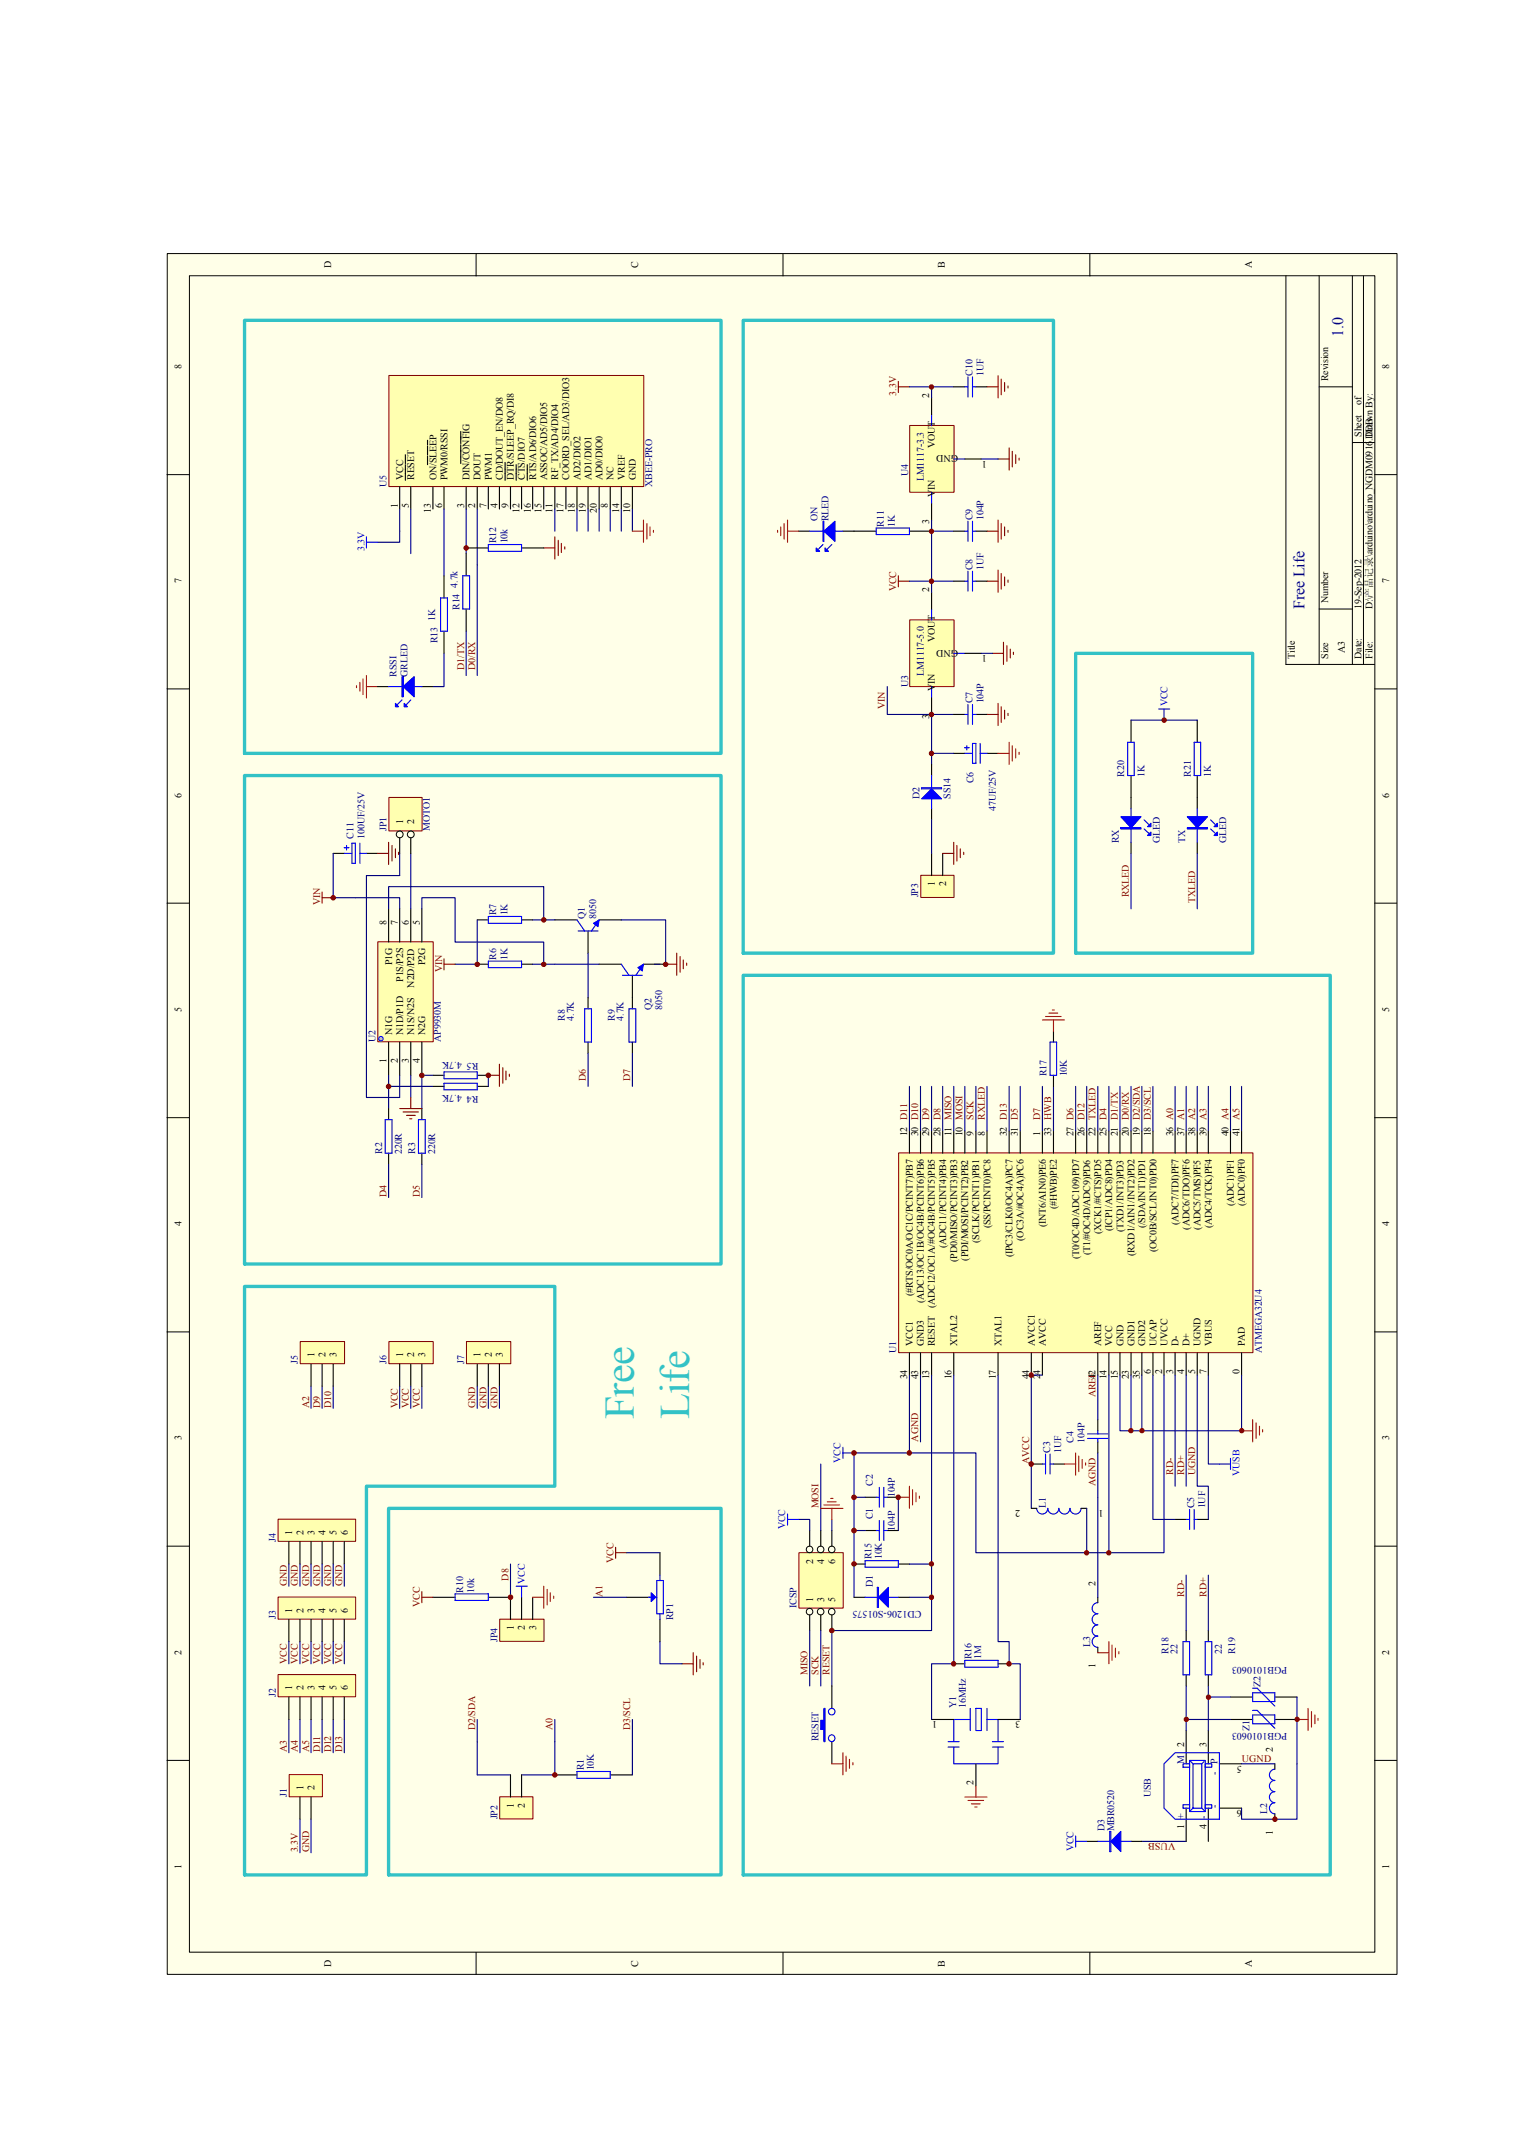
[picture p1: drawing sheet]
<svg xmlns="http://www.w3.org/2000/svg" width="210mm" height="297mm" viewBox="0 0 210 297" stroke-linecap="round" stroke-linejoin="round" font-family="sans-serif">
<defs><g id="words">
<g font-size="5.8" fill="#33c2c6">
<text x="87.8" y="196.7" transform="rotate(-90 87.8 196.7)">Free</text>
<text x="95.5" y="196.7" transform="rotate(-90 95.5 196.7)">Life</text>
</g>
<g font-size="2.2" fill="#11037f">
<text x="186.1" y="46.7" transform="rotate(-90 186.1 46.7)">1.0</text>
<text x="180.7" y="84.3" transform="rotate(-90 180.7 84.3)">Free Life</text>
</g>
<g font-size="1.4">
<text x="45.9" y="37.1" transform="rotate(-90 45.9 37.1)">D</text>
<text x="88.4" y="37.1" transform="rotate(-90 88.4 37.1)">C</text>
<text x="130.9" y="37.1" transform="rotate(-90 130.9 37.1)">B</text>
<text x="173.4" y="37.1" transform="rotate(-90 173.4 37.1)">A</text>
<text x="25.1" y="51.1" transform="rotate(-90 25.1 51.1)">8</text>
<text x="184" y="52.8" transform="rotate(-90 184 52.8)">Revision</text>
<text x="192.5" y="51.1" transform="rotate(-90 192.5 51.1)">8</text>
<text x="128.8" y="55.1" transform="rotate(-90 128.8 55.1)">2</text>
<text x="188.6" y="56.2" transform="rotate(-90 188.6 56.2)">of</text>
<text x="129.5" y="62.1" transform="rotate(-90 129.5 62.1)">VOUT</text>
<text x="132.8" y="63.1" transform="rotate(-180 132.8 63.1)">GND</text>
<text x="136.7" y="63.9" transform="rotate(-180 136.7 63.9)">1</text>
<text x="188.6" y="60.5" transform="rotate(-90 188.6 60.5)">Sheet</text>
<text x="190.2" y="60.5" transform="rotate(-90 190.2 60.5)">Drawn By:</text>
<text x="55.1" y="70.4" transform="rotate(-90 55.1 70.4)">1</text>
<text x="55.8" y="66.5" transform="rotate(-90 55.8 66.5)">VCC</text>
<text x="56.6" y="70.4" transform="rotate(-90 56.6 70.4)">5</text>
<text x="57.4" y="66.5" transform="rotate(-90 57.4 66.5)">RESET</text>
<text x="59.7" y="71.1" transform="rotate(-90 59.7 71.1)">13</text>
<text x="60.5" y="66.5" transform="rotate(-90 60.5 66.5)">ON/SLEEP</text>
<text x="61.2" y="70.4" transform="rotate(-90 61.2 70.4)">6</text>
<text x="62" y="66.5" transform="rotate(-90 62 66.5)">PWM0/RSSI</text>
<text x="64.3" y="70.4" transform="rotate(-90 64.3 70.4)">3</text>
<text x="65.1" y="66.5" transform="rotate(-90 65.1 66.5)">DIN/CONFIG</text>
<text x="65.8" y="70.4" transform="rotate(-90 65.8 70.4)">2</text>
<text x="66.6" y="66.5" transform="rotate(-90 66.6 66.5)">DOUT</text>
<text x="67.4" y="70.4" transform="rotate(-90 67.4 70.4)">7</text>
<text x="68.1" y="66.5" transform="rotate(-90 68.1 66.5)">PWM1</text>
<text x="68.9" y="70.4" transform="rotate(-90 68.9 70.4)">4</text>
<text x="69.7" y="66.5" transform="rotate(-90 69.7 66.5)">CD/DOUT_EN/DO8</text>
<text x="70.5" y="70.4" transform="rotate(-90 70.5 70.4)">9</text>
<text x="71.2" y="66.5" transform="rotate(-90 71.2 66.5)">DTR/SLEEP_RQ/DI8</text>
<text x="72" y="71.1" transform="rotate(-90 72 71.1)">12</text>
<text x="72.7" y="66.5" transform="rotate(-90 72.7 66.5)">CTS/DIO7</text>
<text x="73.5" y="71.1" transform="rotate(-90 73.5 71.1)">16</text>
<text x="74.3" y="66.5" transform="rotate(-90 74.3 66.5)">RTS/AD6/DIO6</text>
<text x="75" y="71.1" transform="rotate(-90 75 71.1)">15</text>
<text x="75.8" y="66.5" transform="rotate(-90 75.8 66.5)">ASSOC/AD5/DIO5</text>
<text x="76.6" y="71.1" transform="rotate(-90 76.6 71.1)">11</text>
<text x="77.3" y="66.5" transform="rotate(-90 77.3 66.5)">RF_TX/AD4/DIO4</text>
<text x="78.1" y="71.1" transform="rotate(-90 78.1 71.1)">17</text>
<text x="78.9" y="66.5" transform="rotate(-90 78.9 66.5)">COORD_SEL/AD3/DIO3</text>
<text x="79.6" y="71.1" transform="rotate(-90 79.6 71.1)">18</text>
<text x="80.4" y="66.5" transform="rotate(-90 80.4 66.5)">AD2/DIO2</text>
<text x="81.2" y="71.1" transform="rotate(-90 81.2 71.1)">19</text>
<text x="81.9" y="66.5" transform="rotate(-90 81.9 66.5)">AD1/DIO1</text>
<text x="82.7" y="71.1" transform="rotate(-90 82.7 71.1)">20</text>
<text x="83.5" y="66.5" transform="rotate(-90 83.5 66.5)">AD0/DIO0</text>
<text x="84.2" y="70.4" transform="rotate(-90 84.2 70.4)">8</text>
<text x="85" y="66.5" transform="rotate(-90 85 66.5)">NC</text>
<text x="85.8" y="71.1" transform="rotate(-90 85.8 71.1)">14</text>
<text x="86.6" y="66.5" transform="rotate(-90 86.6 66.5)">VREF</text>
<text x="87.3" y="71.1" transform="rotate(-90 87.3 71.1)">10</text>
<text x="88.1" y="66.5" transform="rotate(-90 88.1 66.5)">GND</text>
<text x="129.5" y="68.8" transform="rotate(-90 129.5 68.8)">VIN</text>
<text x="128.8" y="72.6" transform="rotate(-90 128.8 72.6)">3</text>
<text x="25.1" y="80.8" transform="rotate(-90 25.1 80.8)">7</text>
<text x="128.8" y="82.1" transform="rotate(-90 128.8 82.1)">2</text>
<text x="184" y="83.6" transform="rotate(-90 184 83.6)">Number</text>
<text x="192.5" y="80.8" transform="rotate(-90 192.5 80.8)">7</text>
<text x="129.5" y="89" transform="rotate(-90 129.5 89)">VOUT</text>
<text x="188.6" y="84.3" transform="rotate(-90 188.6 84.3)">19-Sep-2012</text>
<text x="190.2" y="84.3" transform="rotate(-90 190.2 84.3)">D:\产产产产\arduino\arduino_NGDM0916.DDB</text>
<text x="129.5" y="95.8" transform="rotate(-90 129.5 95.8)">VIN</text>
<text x="132.8" y="90" transform="rotate(-180 132.8 90)">GND</text>
<text x="136.7" y="90.8" transform="rotate(-180 136.7 90.8)">1</text>
<text x="179.4" y="91.3" transform="rotate(-90 179.4 91.3)">Title</text>
<text x="184" y="91.3" transform="rotate(-90 184 91.3)">Size</text>
<text x="186.3" y="90.5" transform="rotate(-90 186.3 90.5)">A3</text>
<text x="188.6" y="91.3" transform="rotate(-90 188.6 91.3)">Date:</text>
<text x="190.2" y="91.3" transform="rotate(-90 190.2 91.3)">File:</text>
<text x="128.8" y="99.6" transform="rotate(-90 128.8 99.6)">3</text>
<text x="25.1" y="110.5" transform="rotate(-90 25.1 110.5)">6</text>
<text x="192.5" y="110.5" transform="rotate(-90 192.5 110.5)">6</text>
<text x="55.8" y="114.2" transform="rotate(-90 55.8 114.2)">1</text>
<text x="57.4" y="114.2" transform="rotate(-90 57.4 114.2)">2</text>
<text x="129.5" y="122.8" transform="rotate(-90 129.5 122.8)">1</text>
<text x="131.1" y="122.8" transform="rotate(-90 131.1 122.8)">2</text>
<text x="53.6" y="128.2" transform="rotate(-90 53.6 128.2)">8</text>
<text x="55.1" y="128.2" transform="rotate(-90 55.1 128.2)">7</text>
<text x="56.6" y="128.2" transform="rotate(-90 56.6 128.2)">6</text>
<text x="58.2" y="128.2" transform="rotate(-90 58.2 128.2)">5</text>
<text x="54.3" y="133.7" transform="rotate(-90 54.3 133.7)">P1G</text>
<text x="55.8" y="136" transform="rotate(-90 55.8 136)">P1S/P2S</text>
<text x="57.4" y="136.8" transform="rotate(-90 57.4 136.8)">N2D/P2D</text>
<text x="58.9" y="133.7" transform="rotate(-90 58.9 133.7)">P2G</text>
<text x="25.1" y="140.2" transform="rotate(-90 25.1 140.2)">5</text>
<text x="54.3" y="143.4" transform="rotate(-90 54.3 143.4)">N1G</text>
<text x="55.8" y="143.4" transform="rotate(-90 55.8 143.4)">N1D/P1D</text>
<text x="57.4" y="143.4" transform="rotate(-90 57.4 143.4)">N1S/N2S</text>
<text x="58.9" y="143.4" transform="rotate(-90 58.9 143.4)">N2G</text>
<text x="192.5" y="140.2" transform="rotate(-90 192.5 140.2)">5</text>
<text x="53.6" y="147.3" transform="rotate(-90 53.6 147.3)">1</text>
<text x="55.1" y="147.3" transform="rotate(-90 55.1 147.3)">2</text>
<text x="56.6" y="147.3" transform="rotate(-90 56.6 147.3)">3</text>
<text x="58.2" y="147.3" transform="rotate(-90 58.2 147.3)">4</text>
<text x="125.7" y="157.4" transform="rotate(-90 125.7 157.4)">12 D11</text>
<text x="127.2" y="157.4" transform="rotate(-90 127.2 157.4)">30 D10</text>
<text x="128.8" y="157.4" transform="rotate(-90 128.8 157.4)">29 D9</text>
<text x="130.3" y="157.4" transform="rotate(-90 130.3 157.4)">28 D8</text>
<text x="131.8" y="157.4" transform="rotate(-90 131.8 157.4)">11 MISO</text>
<text x="133.4" y="157.4" transform="rotate(-90 133.4 157.4)">10 MOSI</text>
<text x="134.9" y="157.4" transform="rotate(-90 134.9 157.4)">9</text>
<text x="136.4" y="157.4" transform="rotate(-90 136.4 157.4)">8</text>
<text x="139.5" y="157.4" transform="rotate(-90 139.5 157.4)">32 D13</text>
<text x="141" y="157.4" transform="rotate(-90 141 157.4)">31 D5</text>
<text x="144.1" y="157.4" transform="rotate(-90 144.1 157.4)">1</text>
<text x="145.6" y="157.4" transform="rotate(-90 145.6 157.4)">33 HWB</text>
<text x="148.7" y="157.4" transform="rotate(-90 148.7 157.4)">27 D6</text>
<text x="150.3" y="157.4" transform="rotate(-90 150.3 157.4)">26 D12</text>
<text x="151.8" y="157.4" transform="rotate(-90 151.8 157.4)">22 TXLED</text>
<text x="153.3" y="157.4" transform="rotate(-90 153.3 157.4)">25 D4</text>
<text x="154.9" y="157.4" transform="rotate(-90 154.9 157.4)">21 D1/TX</text>
<text x="156.4" y="157.4" transform="rotate(-90 156.4 157.4)">20 D0/RX</text>
<text x="157.9" y="157.4" transform="rotate(-90 157.9 157.4)">19 D2/SDA</text>
<text x="159.5" y="157.4" transform="rotate(-90 159.5 157.4)">18 D3/SCL</text>
<text x="162.5" y="157.4" transform="rotate(-90 162.5 157.4)">36 A0</text>
<text x="164.1" y="157.4" transform="rotate(-90 164.1 157.4)">37 A1</text>
<text x="165.6" y="157.4" transform="rotate(-90 165.6 157.4)">38 A2</text>
<text x="167.1" y="157.4" transform="rotate(-90 167.1 157.4)">39 A3</text>
<text x="170.2" y="157.4" transform="rotate(-90 170.2 157.4)">40 A4</text>
<text x="171.7" y="157.4" transform="rotate(-90 171.7 157.4)">41 A5</text>
<text x="146.4" y="167.6" transform="rotate(-90 146.4 167.6)">(#HWB)PE2</text>
<text x="171" y="167.1" transform="rotate(-90 171 167.1)">(ADC1)PF1</text>
<text x="172.5" y="167.1" transform="rotate(-90 172.5 167.1)">(ADC0)PF0</text>
<text x="25.1" y="169.9" transform="rotate(-90 25.1 169.9)">4</text>
<text x="131.1" y="173" transform="rotate(-90 131.1 173)">(ADC11/PCINT4)PB4</text>
<text x="135.7" y="172.2" transform="rotate(-90 135.7 172.2)">(SCLK/PCINT1)PB1</text>
<text x="137.2" y="170.2" transform="rotate(-90 137.2 170.2)">(SS/PCINT0)PC8</text>
<text x="141.8" y="171.9" transform="rotate(-90 141.8 171.9)">(OC3A/#OC4A)PC6</text>
<text x="144.9" y="170" transform="rotate(-90 144.9 170)">(INT6/AIN0)PE6</text>
<text x="151" y="173.9" transform="rotate(-90 151 173.9)">(T1/#OC4D/ADC9)PD6</text>
<text x="152.6" y="170.9" transform="rotate(-90 152.6 170.9)">(XCK1/#CTS)PD5</text>
<text x="154.1" y="170.5" transform="rotate(-90 154.1 170.5)">(ICP1/ADC8)PD4</text>
<text x="155.6" y="170.7" transform="rotate(-90 155.6 170.7)">(TXD1/INT3)PD3</text>
<text x="158.7" y="170.2" transform="rotate(-90 158.7 170.2)">(/SDA/INT1)PD1</text>
<text x="160.2" y="173.4" transform="rotate(-90 160.2 173.4)">(OC0B/SCL/INT0)PD0</text>
<text x="163.3" y="169.7" transform="rotate(-90 163.3 169.7)">(ADC7/TDI)PF7</text>
<text x="164.8" y="170.4" transform="rotate(-90 164.8 170.4)">(ADC6/TDO)PF6</text>
<text x="166.4" y="170.4" transform="rotate(-90 166.4 170.4)">(ADC5/TMS)PF5</text>
<text x="167.9" y="170.2" transform="rotate(-90 167.9 170.2)">(ADC4/TCK)PF4</text>
<text x="192.5" y="169.9" transform="rotate(-90 192.5 169.9)">4</text>
<text x="126.5" y="179.6" transform="rotate(-90 126.5 179.6)">(#RTS/OC0A/OC1C/PCINT7)PB7</text>
<text x="132.6" y="174.8" transform="rotate(-90 132.6 174.8)">(PD0/MISO/PCINT3)PB3</text>
<text x="134.1" y="174.6" transform="rotate(-90 134.1 174.6)">(PDI/MOSI/PCINT2)PB2</text>
<text x="140.3" y="174.2" transform="rotate(-90 140.3 174.2)">(IPC3/CLK0/OC4A)PC7</text>
<text x="149.5" y="174.5" transform="rotate(-90 149.5 174.5)">(T0/OC4D/ADC109)PD7</text>
<text x="157.2" y="174.1" transform="rotate(-90 157.2 174.1)">(RXD1/AIN1/INT2)PD2</text>
<text x="128" y="180.5" transform="rotate(-90 128 180.5)">(ADC13/OC1B/OC4B/PCINT6)PB6</text>
<text x="129.5" y="181.3" transform="rotate(-90 129.5 181.3)">(ADC12/OC1A/#OC4B/PCINT5)PB5</text>
<text x="43.6" y="188" transform="rotate(-90 43.6 188)">1</text>
<text x="45.1" y="188" transform="rotate(-90 45.1 188)">2</text>
<text x="46.6" y="188" transform="rotate(-90 46.6 188)">3</text>
<text x="55.8" y="188" transform="rotate(-90 55.8 188)">1</text>
<text x="57.4" y="188" transform="rotate(-90 57.4 188)">2</text>
<text x="58.9" y="188" transform="rotate(-90 58.9 188)">3</text>
<text x="66.6" y="188" transform="rotate(-90 66.6 188)">1</text>
<text x="68.1" y="188" transform="rotate(-90 68.1 188)">2</text>
<text x="69.7" y="188" transform="rotate(-90 69.7 188)">3</text>
<text x="125.7" y="191.1" transform="rotate(-90 125.7 191.1)">34</text>
<text x="126.5" y="186.5" transform="rotate(-90 126.5 186.5)">VCC1</text>
<text x="127.2" y="191.1" transform="rotate(-90 127.2 191.1)">43</text>
<text x="128" y="186.5" transform="rotate(-90 128 186.5)">GND3</text>
<text x="128.8" y="191.1" transform="rotate(-90 128.8 191.1)">13</text>
<text x="129.5" y="186.5" transform="rotate(-90 129.5 186.5)">RESET</text>
<text x="131.8" y="191.1" transform="rotate(-90 131.8 191.1)">16</text>
<text x="132.6" y="186.5" transform="rotate(-90 132.6 186.5)">XTAL2</text>
<text x="138" y="191.1" transform="rotate(-90 138 191.1)">17</text>
<text x="138.8" y="186.5" transform="rotate(-90 138.8 186.5)">XTAL1</text>
<text x="142.6" y="191.1" transform="rotate(-90 142.6 191.1)">44</text>
<text x="143.4" y="186.5" transform="rotate(-90 143.4 186.5)">AVCC1</text>
<text x="144.1" y="191.1" transform="rotate(-90 144.1 191.1)">24</text>
<text x="144.9" y="186.5" transform="rotate(-90 144.9 186.5)">AVCC</text>
<text x="151.8" y="191.1" transform="rotate(-90 151.8 191.1)">42</text>
<text x="152.6" y="186.5" transform="rotate(-90 152.6 186.5)">AREF</text>
<text x="153.3" y="191.1" transform="rotate(-90 153.3 191.1)">14</text>
<text x="154.1" y="186.5" transform="rotate(-90 154.1 186.5)">VCC</text>
<text x="154.9" y="191.1" transform="rotate(-90 154.9 191.1)">15</text>
<text x="155.6" y="186.5" transform="rotate(-90 155.6 186.5)">GND</text>
<text x="156.4" y="191.1" transform="rotate(-90 156.4 191.1)">23</text>
<text x="157.2" y="186.5" transform="rotate(-90 157.2 186.5)">GND1</text>
<text x="157.9" y="191.1" transform="rotate(-90 157.9 191.1)">35</text>
<text x="158.7" y="186.5" transform="rotate(-90 158.7 186.5)">GND2</text>
<text x="159.5" y="190.4" transform="rotate(-90 159.5 190.4)">6</text>
<text x="160.2" y="186.5" transform="rotate(-90 160.2 186.5)">UCAP</text>
<text x="161" y="190.4" transform="rotate(-90 161 190.4)">2</text>
<text x="161.7" y="186.5" transform="rotate(-90 161.7 186.5)">UVCC</text>
<text x="162.5" y="190.4" transform="rotate(-90 162.5 190.4)">3</text>
<text x="163.3" y="186.5" transform="rotate(-90 163.3 186.5)">D-</text>
<text x="164.1" y="190.4" transform="rotate(-90 164.1 190.4)">4</text>
<text x="164.8" y="186.5" transform="rotate(-90 164.8 186.5)">D+</text>
<text x="165.6" y="190.4" transform="rotate(-90 165.6 190.4)">5</text>
<text x="166.4" y="186.5" transform="rotate(-90 166.4 186.5)">UGND</text>
<text x="167.1" y="190.4" transform="rotate(-90 167.1 190.4)">7</text>
<text x="167.9" y="186.5" transform="rotate(-90 167.9 186.5)">VBUS</text>
<text x="171.7" y="190.4" transform="rotate(-90 171.7 190.4)">0</text>
<text x="172.5" y="186.5" transform="rotate(-90 172.5 186.5)">PAD</text>
<text x="25.1" y="199.6" transform="rotate(-90 25.1 199.6)">3</text>
<text x="192.5" y="199.6" transform="rotate(-90 192.5 199.6)">3</text>
<text x="141.4" y="209.3" transform="rotate(-180 141.4 209.3)">2</text>
<text x="152.9" y="209.3" transform="rotate(-180 152.9 209.3)">1</text>
<text x="40.5" y="212.6" transform="rotate(-90 40.5 212.6)">1</text>
<text x="42" y="212.6" transform="rotate(-90 42 212.6)">2</text>
<text x="43.6" y="212.6" transform="rotate(-90 43.6 212.6)">3</text>
<text x="45.1" y="212.6" transform="rotate(-90 45.1 212.6)">4</text>
<text x="46.6" y="212.6" transform="rotate(-90 46.6 212.6)">5</text>
<text x="48.2" y="212.6" transform="rotate(-90 48.2 212.6)">6</text>
<text x="112.7" y="221.9" transform="rotate(-90 112.7 221.9)">1</text>
<text x="112.7" y="216.7" transform="rotate(-90 112.7 216.7)">2</text>
<text x="114.2" y="221.9" transform="rotate(-90 114.2 221.9)">3</text>
<text x="114.2" y="216.7" transform="rotate(-90 114.2 216.7)">4</text>
<text x="115.7" y="221.9" transform="rotate(-90 115.7 221.9)">5</text>
<text x="115.7" y="216.7" transform="rotate(-90 115.7 216.7)">6</text>
<text x="151.8" y="219.7" transform="rotate(-90 151.8 219.7)">2</text>
<text x="40.5" y="223.4" transform="rotate(-90 40.5 223.4)">1</text>
<text x="42" y="223.4" transform="rotate(-90 42 223.4)">2</text>
<text x="43.6" y="223.4" transform="rotate(-90 43.6 223.4)">3</text>
<text x="45.1" y="223.4" transform="rotate(-90 45.1 223.4)">4</text>
<text x="46.6" y="223.4" transform="rotate(-90 46.6 223.4)">5</text>
<text x="48.2" y="223.4" transform="rotate(-90 48.2 223.4)">6</text>
<text x="71.2" y="225.9" transform="rotate(-90 71.2 225.9)">1</text>
<text x="72.7" y="225.9" transform="rotate(-90 72.7 225.9)">2</text>
<text x="74.3" y="225.9" transform="rotate(-90 74.3 225.9)">3</text>
<text x="25.1" y="229.2" transform="rotate(-90 25.1 229.2)">2</text>
<text x="151.8" y="231.1" transform="rotate(-90 151.8 231.1)">1</text>
<text x="192.5" y="229.2" transform="rotate(-90 192.5 229.2)">2</text>
<text x="40.5" y="234.2" transform="rotate(-90 40.5 234.2)">1</text>
<text x="42" y="234.2" transform="rotate(-90 42 234.2)">2</text>
<text x="43.6" y="234.2" transform="rotate(-90 43.6 234.2)">3</text>
<text x="45.1" y="234.2" transform="rotate(-90 45.1 234.2)">4</text>
<text x="46.6" y="234.2" transform="rotate(-90 46.6 234.2)">5</text>
<text x="48.2" y="234.2" transform="rotate(-90 48.2 234.2)">6</text>
<text x="129.9" y="238.5" transform="rotate(-180 129.9 238.5)">1</text>
<text x="141.4" y="238.5" transform="rotate(-180 141.4 238.5)">3</text>
<text x="164.1" y="242" transform="rotate(-90 164.1 242)">2</text>
<text x="167.1" y="242" transform="rotate(-90 167.1 242)">3</text>
<text x="172.1" y="244.6" transform="rotate(-180 172.1 244.6)">5</text>
<text x="176.4" y="242.8" transform="rotate(-90 176.4 242.8)">2</text>
<text x="42" y="248" transform="rotate(-90 42 248)">1</text>
<text x="43.6" y="248" transform="rotate(-90 43.6 248)">2</text>
<text x="71.2" y="250.5" transform="rotate(-90 71.2 250.5)">1</text>
<text x="72.7" y="250.5" transform="rotate(-90 72.7 250.5)">2</text>
<text x="134.9" y="247.3" transform="rotate(-90 134.9 247.3)">2</text>
<text x="172.1" y="250.8" transform="rotate(-180 172.1 250.8)">6</text>
<text x="164.1" y="253.4" transform="rotate(-90 164.1 253.4)">1 +</text>
<text x="167.1" y="253.4" transform="rotate(-90 167.1 253.4)">4 -</text>
<text x="176.4" y="254.2" transform="rotate(-90 176.4 254.2)">1</text>
<text x="25.1" y="259" transform="rotate(-90 25.1 259)">1</text>
<text x="192.5" y="259" transform="rotate(-90 192.5 259)">1</text>
<text x="45.9" y="272.5" transform="rotate(-90 45.9 272.5)">D</text>
<text x="88.4" y="272.5" transform="rotate(-90 88.4 272.5)">C</text>
<text x="130.9" y="272.5" transform="rotate(-90 130.9 272.5)">B</text>
<text x="173.4" y="272.5" transform="rotate(-90 173.4 272.5)">A</text>
</g>
<g font-size="1.4" fill="#000080">
<text x="134.7" y="52.1" transform="rotate(-90 134.7 52.1)">C10</text>
<text x="136.3" y="52.1" transform="rotate(-90 136.3 52.1)">1UF</text>
<text x="125.8" y="65.9" transform="rotate(-90 125.8 65.9)">U4</text>
<text x="53.6" y="67.5" transform="rotate(-90 53.6 67.5)">U5</text>
<text x="90.4" y="67.5" transform="rotate(-90 90.4 67.5)">XBEE-PRO</text>
<text x="128" y="66.7" transform="rotate(-90 128 66.7)">LM1117-3.3</text>
<text x="68.8" y="75.3" transform="rotate(-90 68.8 75.3)">R12</text>
<text x="70.3" y="75.3" transform="rotate(-90 70.3 75.3)">10k</text>
<text x="113.2" y="72.2" transform="rotate(-90 113.2 72.2)">ON</text>
<text x="114.8" y="72.2" transform="rotate(-90 114.8 72.2)">RLED</text>
<text x="122.5" y="73" transform="rotate(-90 122.5 73)">R11</text>
<text x="124" y="73" transform="rotate(-90 124 73)">1K</text>
<text x="134.7" y="72.1" transform="rotate(-90 134.7 72.1)">C9</text>
<text x="136.3" y="72.1" transform="rotate(-90 136.3 72.1)">104P</text>
<text x="63.4" y="81.4" transform="rotate(-90 63.4 81.4)">4.7k</text>
<text x="134.7" y="79" transform="rotate(-90 134.7 79)">C8</text>
<text x="136.3" y="79" transform="rotate(-90 136.3 79)">1UF</text>
<text x="60.3" y="86" transform="rotate(-90 60.3 86)">1K</text>
<text x="60.6" y="89.1" transform="rotate(-90 60.6 89.1)">R13</text>
<text x="63.7" y="84.5" transform="rotate(-90 63.7 84.5)">R14</text>
<text x="54.9" y="93.7" transform="rotate(-90 54.9 93.7)">RSSI</text>
<text x="56.5" y="93.7" transform="rotate(-90 56.5 93.7)">GRLED</text>
<text x="125.8" y="95.1" transform="rotate(-90 125.8 95.1)">U3</text>
<text x="128" y="93.6" transform="rotate(-90 128 93.6)">LM1117-5.0</text>
<text x="134.7" y="97.4" transform="rotate(-90 134.7 97.4)">C7</text>
<text x="136.3" y="97.4" transform="rotate(-90 136.3 97.4)">104P</text>
<text x="155.8" y="107.6" transform="rotate(-90 155.8 107.6)">R20</text>
<text x="158.6" y="107.6" transform="rotate(-90 158.6 107.6)">1K</text>
<text x="165" y="107.6" transform="rotate(-90 165 107.6)">R21</text>
<text x="167.8" y="107.6" transform="rotate(-90 167.8 107.6)">1K</text>
<text x="127.4" y="110.7" transform="rotate(-90 127.4 110.7)">D2</text>
<text x="131.7" y="110.7" transform="rotate(-90 131.7 110.7)">SS14</text>
<text x="134.9" y="108.5" transform="rotate(-90 134.9 108.5)">C6</text>
<text x="138" y="112.4" transform="rotate(-90 138 112.4)">47UF/25V</text>
<text x="49" y="116.2" transform="rotate(-90 49 116.2)">C11</text>
<text x="50.5" y="116.2" transform="rotate(-90 50.5 116.2)">100UF/25V</text>
<text x="53.6" y="115.1" transform="rotate(-90 53.6 115.1)">JP1</text>
<text x="59.5" y="115.1" transform="rotate(-90 59.5 115.1)">MOTO1</text>
<text x="155" y="116.8" transform="rotate(-90 155 116.8)">RX</text>
<text x="160.7" y="116.8" transform="rotate(-90 160.7 116.8)">GLED</text>
<text x="164.2" y="116.8" transform="rotate(-90 164.2 116.8)">TX</text>
<text x="169.9" y="116.8" transform="rotate(-90 169.9 116.8)">GLED</text>
<text x="127.2" y="124.3" transform="rotate(-90 127.2 124.3)">JP3</text>
<text x="68.8" y="126.8" transform="rotate(-90 68.8 126.8)">R7</text>
<text x="70.3" y="126.8" transform="rotate(-90 70.3 126.8)">1K</text>
<text x="81" y="127.3" transform="rotate(-90 81 127.3)">Q1</text>
<text x="82.6" y="127.3" transform="rotate(-90 82.6 127.3)">8050</text>
<text x="68.8" y="133" transform="rotate(-90 68.8 133)">R6</text>
<text x="70.3" y="133" transform="rotate(-90 70.3 133)">1K</text>
<text x="78.2" y="141.4" transform="rotate(-90 78.2 141.4)">R8</text>
<text x="79.5" y="141.4" transform="rotate(-90 79.5 141.4)">4.7K</text>
<text x="85.2" y="141.4" transform="rotate(-90 85.2 141.4)">R9</text>
<text x="86.4" y="141.4" transform="rotate(-90 86.4 141.4)">4.7K</text>
<text x="90.3" y="139.9" transform="rotate(-90 90.3 139.9)">Q2</text>
<text x="91.8" y="139.9" transform="rotate(-90 91.8 139.9)">8050</text>
<text x="52" y="144.3" transform="rotate(-90 52 144.3)">U2</text>
<text x="61.1" y="144.3" transform="rotate(-90 61.1 144.3)">AP9930M</text>
<text x="64" y="147.1" transform="rotate(-180 64 147.1)">4.7K</text>
<text x="66.3" y="147.2" transform="rotate(-180 66.3 147.2)">R5</text>
<text x="145" y="149.1" transform="rotate(-90 145 149.1)">R17</text>
<text x="147.8" y="149.1" transform="rotate(-90 147.8 149.1)">10K</text>
<text x="64" y="151.7" transform="rotate(-180 64 151.7)">4.7K</text>
<text x="66.3" y="151.9" transform="rotate(-180 66.3 151.9)">R4</text>
<text x="52.9" y="159.9" transform="rotate(-90 52.9 159.9)">R2</text>
<text x="55.7" y="159.9" transform="rotate(-90 55.7 159.9)">220R</text>
<text x="57.5" y="159.9" transform="rotate(-90 57.5 159.9)">R3</text>
<text x="60.3" y="159.9" transform="rotate(-90 60.3 159.9)">220R</text>
<text x="41.3" y="189" transform="rotate(-90 41.3 189)">J5</text>
<text x="53.6" y="189" transform="rotate(-90 53.6 189)">J6</text>
<text x="64.3" y="189" transform="rotate(-90 64.3 189)">J7</text>
<text x="124.2" y="187.4" transform="rotate(-90 124.2 187.4)">U1</text>
<text x="174.8" y="187.4" transform="rotate(-90 174.8 187.4)">ATMEGA32U4</text>
<text x="145.5" y="201.3" transform="rotate(-90 145.5 201.3)">C3</text>
<text x="147" y="201.3" transform="rotate(-90 147 201.3)">1UF</text>
<text x="148.7" y="199.9" transform="rotate(-90 148.7 199.9)">C4</text>
<text x="150.3" y="199.9" transform="rotate(-90 150.3 199.9)">104P</text>
<text x="120.9" y="205.9" transform="rotate(-90 120.9 205.9)">C2</text>
<text x="124" y="207.4" transform="rotate(-90 124 207.4)">104P</text>
<text x="144.9" y="209" transform="rotate(-90 144.9 209)">L1</text>
<text x="165.4" y="209" transform="rotate(-90 165.4 209)">C5</text>
<text x="167" y="209" transform="rotate(-90 167 209)">1UF</text>
<text x="38.2" y="213.6" transform="rotate(-90 38.2 213.6)">J4</text>
<text x="120.9" y="210.5" transform="rotate(-90 120.9 210.5)">C1</text>
<text x="124" y="212" transform="rotate(-90 124 212)">104P</text>
<text x="64.2" y="220.7" transform="rotate(-90 64.2 220.7)">R10</text>
<text x="65.7" y="220.7" transform="rotate(-90 65.7 220.7)">10k</text>
<text x="120.8" y="216" transform="rotate(-90 120.8 216)">R15</text>
<text x="120.9" y="219.9" transform="rotate(-90 120.9 219.9)">D1</text>
<text x="122.2" y="216" transform="rotate(-90 122.2 216)">10K</text>
<text x="38.2" y="224.3" transform="rotate(-90 38.2 224.3)">J3</text>
<text x="68.9" y="227.4" transform="rotate(-90 68.9 227.4)">JP4</text>
<text x="93.3" y="224.5" transform="rotate(-90 93.3 224.5)">RP1</text>
<text x="110.3" y="222.8" transform="rotate(-90 110.3 222.8)">ICSP</text>
<text x="127.7" y="223.2" transform="rotate(-180 127.7 223.2)">CD1206-S01575</text>
<text x="134.6" y="229.9" transform="rotate(-90 134.6 229.9)">R16</text>
<text x="136" y="229.9" transform="rotate(-90 136 229.9)">1M</text>
<text x="151" y="228.2" transform="rotate(-90 151 228.2)">L3</text>
<text x="161.9" y="229.1" transform="rotate(-90 161.9 229.1)">R18</text>
<text x="163.2" y="229.1" transform="rotate(-90 163.2 229.1)">22</text>
<text x="169.3" y="229.1" transform="rotate(-90 169.3 229.1)">22</text>
<text x="171.1" y="229.1" transform="rotate(-90 171.1 229.1)">R19</text>
<text x="174.7" y="233.7" transform="rotate(-90 174.7 233.7)">Z2</text>
<text x="178.4" y="230.9" transform="rotate(-180 178.4 230.9)">PGB1010603</text>
<text x="38.2" y="235.1" transform="rotate(-90 38.2 235.1)">J2</text>
<text x="132.5" y="236.6" transform="rotate(-90 132.5 236.6)">Y1</text>
<text x="133.8" y="236.6" transform="rotate(-90 133.8 236.6)">16MHz</text>
<text x="173.1" y="239.9" transform="rotate(-90 173.1 239.9)">Z1</text>
<text x="80.9" y="245.3" transform="rotate(-90 80.9 245.3)">R1</text>
<text x="82.3" y="245.3" transform="rotate(-90 82.3 245.3)">10K</text>
<text x="113.4" y="241.3" transform="rotate(-90 113.4 241.3)">RESET</text>
<text x="164.1" y="244.3" transform="rotate(-90 164.1 244.3)">M</text>
<text x="168.7" y="245.9" transform="rotate(-90 168.7 245.9)">-</text>
<text x="168.7" y="244.3" transform="rotate(-90 168.7 244.3)">P</text>
<text x="178.4" y="240.2" transform="rotate(-180 178.4 240.2)">PGB1010603</text>
<text x="39.7" y="249" transform="rotate(-90 39.7 249)">J1</text>
<text x="159.5" y="249" transform="rotate(-90 159.5 249)">USB</text>
<text x="168.7" y="250.5" transform="rotate(-90 168.7 250.5)">-</text>
<text x="175.6" y="251.3" transform="rotate(-90 175.6 251.3)">L2</text>
<text x="68.9" y="252" transform="rotate(-90 68.9 252)">JP2</text>
<text x="153" y="253.7" transform="rotate(-90 153 253.7)">D3</text>
<text x="154.4" y="253.7" transform="rotate(-90 154.4 253.7)">MBR0520</text>
</g>
<g font-size="1.4" fill="#800000">
<text x="124.2" y="54.8" transform="rotate(-90 124.2 54.8)">3.3V</text>
<text x="124.2" y="81.9" transform="rotate(-90 124.2 81.9)">VCC</text>
<text x="64.3" y="92.8" transform="rotate(-90 64.3 92.8)">D1/TX</text>
<text x="65.8" y="92.8" transform="rotate(-90 65.8 92.8)">D0/RX</text>
<text x="122.6" y="98.2" transform="rotate(-90 122.6 98.2)">VIN</text>
<text x="44.4" y="125.4" transform="rotate(-90 44.4 125.4)">VIN</text>
<text x="156.4" y="124.3" transform="rotate(-90 156.4 124.3)">RXLED</text>
<text x="165.6" y="125.1" transform="rotate(-90 165.6 125.1)">TXLED</text>
<text x="61.2" y="134.7" transform="rotate(-90 61.2 134.7)">VIN</text>
<text x="81.2" y="149.7" transform="rotate(-90 81.2 149.7)">D6</text>
<text x="87.3" y="149.7" transform="rotate(-90 87.3 149.7)">D7</text>
<text x="134.9" y="155.1" transform="rotate(-90 134.9 155.1)">SCK</text>
<text x="136.4" y="155.1" transform="rotate(-90 136.4 155.1)">RXLED</text>
<text x="144.1" y="155.1" transform="rotate(-90 144.1 155.1)">D7</text>
<text x="53.6" y="165.9" transform="rotate(-90 53.6 165.9)">D4</text>
<text x="58.2" y="165.9" transform="rotate(-90 58.2 165.9)">D5</text>
<text x="42.8" y="195.1" transform="rotate(-90 42.8 195.1)">A2</text>
<text x="44.4" y="195.1" transform="rotate(-90 44.4 195.1)">D9</text>
<text x="45.9" y="195.1" transform="rotate(-90 45.9 195.1)">D10</text>
<text x="55.1" y="195.1" transform="rotate(-90 55.1 195.1)">VCC</text>
<text x="56.6" y="195.1" transform="rotate(-90 56.6 195.1)">VCC</text>
<text x="58.2" y="195.1" transform="rotate(-90 58.2 195.1)">VCC</text>
<text x="65.8" y="195.1" transform="rotate(-90 65.8 195.1)">GND</text>
<text x="67.4" y="195.1" transform="rotate(-90 67.4 195.1)">GND</text>
<text x="68.9" y="195.1" transform="rotate(-90 68.9 195.1)">GND</text>
<text x="151.8" y="193.6" transform="rotate(-90 151.8 193.6)">AREF</text>
<text x="127.2" y="199.7" transform="rotate(-90 127.2 199.7)">AGND</text>
<text x="142.6" y="202.8" transform="rotate(-90 142.6 202.8)">AVCC</text>
<text x="113.4" y="209" transform="rotate(-90 113.4 209)">MOSI</text>
<text x="151.8" y="205.9" transform="rotate(-90 151.8 205.9)">AGND</text>
<text x="162.5" y="204.3" transform="rotate(-90 162.5 204.3)">RD-</text>
<text x="164.1" y="204.3" transform="rotate(-90 164.1 204.3)">RD+</text>
<text x="165.6" y="204.3" transform="rotate(-90 165.6 204.3)">UGND</text>
<text x="39.7" y="219.7" transform="rotate(-90 39.7 219.7)">GND</text>
<text x="41.3" y="219.7" transform="rotate(-90 41.3 219.7)">GND</text>
<text x="42.8" y="219.7" transform="rotate(-90 42.8 219.7)">GND</text>
<text x="44.4" y="219.7" transform="rotate(-90 44.4 219.7)">GND</text>
<text x="45.9" y="219.7" transform="rotate(-90 45.9 219.7)">GND</text>
<text x="47.4" y="219.7" transform="rotate(-90 47.4 219.7)">GND</text>
<text x="70.5" y="219" transform="rotate(-90 70.5 219)">D8</text>
<text x="83.5" y="221.3" transform="rotate(-90 83.5 221.3)">A1</text>
<text x="85" y="216.5" transform="rotate(-90 85 216.5)">VCC</text>
<text x="164.1" y="221.3" transform="rotate(-90 164.1 221.3)">RD-</text>
<text x="167.1" y="221.3" transform="rotate(-90 167.1 221.3)">RD+</text>
<text x="58.2" y="222.6" transform="rotate(-90 58.2 222.6)">VCC</text>
<text x="39.7" y="230.5" transform="rotate(-90 39.7 230.5)">VCC</text>
<text x="41.3" y="230.5" transform="rotate(-90 41.3 230.5)">VCC</text>
<text x="42.8" y="230.5" transform="rotate(-90 42.8 230.5)">VCC</text>
<text x="44.4" y="230.5" transform="rotate(-90 44.4 230.5)">VCC</text>
<text x="45.9" y="230.5" transform="rotate(-90 45.9 230.5)">VCC</text>
<text x="47.4" y="230.5" transform="rotate(-90 47.4 230.5)">VCC</text>
<text x="111.9" y="232" transform="rotate(-90 111.9 232)">MISO</text>
<text x="113.4" y="232" transform="rotate(-90 113.4 232)">SCK</text>
<text x="114.9" y="232" transform="rotate(-90 114.9 232)">RESET</text>
<text x="65.8" y="239.7" transform="rotate(-90 65.8 239.7)">D2/SDA</text>
<text x="76.6" y="239.7" transform="rotate(-90 76.6 239.7)">A0</text>
<text x="87.3" y="239.7" transform="rotate(-90 87.3 239.7)">D3/SCL</text>
<text x="39.7" y="242.8" transform="rotate(-90 39.7 242.8)">A3</text>
<text x="41.3" y="242.8" transform="rotate(-90 41.3 242.8)">A4</text>
<text x="42.8" y="242.8" transform="rotate(-90 42.8 242.8)">A5</text>
<text x="44.4" y="242.8" transform="rotate(-90 44.4 242.8)">D11</text>
<text x="45.9" y="242.8" transform="rotate(-90 45.9 242.8)">D12</text>
<text x="47.4" y="242.8" transform="rotate(-90 47.4 242.8)">D13</text>
<text x="172.1" y="244.1">UGND</text>
<text x="41.3" y="256.6" transform="rotate(-90 41.3 256.6)">3.3V</text>
<text x="42.8" y="256.6" transform="rotate(-90 42.8 256.6)">GND</text>
<text x="162.8" y="255.4" transform="rotate(-180 162.8 255.4)">VUSB</text>
</g>
<g font-size="1.4" fill="#00f">
<text x="50.5" y="76.3" transform="rotate(-90 50.5 76.3)">3.3V</text>
<text x="161.7" y="97.9" transform="rotate(-90 161.7 97.9)">VCC</text>
<text x="116.5" y="202.6" transform="rotate(-90 116.5 202.6)">VCC</text>
<text x="171.7" y="204.5" transform="rotate(-90 171.7 204.5)">VUSB</text>
<text x="108.8" y="211.9" transform="rotate(-90 108.8 211.9)">VCC</text>
<text x="72.7" y="219.4" transform="rotate(-90 72.7 219.4)">VCC</text>
<text x="148.7" y="256.5" transform="rotate(-90 148.7 256.5)">VCC</text>
</g>
</g></defs>
<path d="M23.2 35.1h170.4v238.4h-170.4z" fill="#ffffe8"/>
<g fill="none" stroke="#000" stroke-width=".14">
<path d="M23.2 35.1h170.4v238.4h-170.4zM26.2 38.2h164.3v232.3h-164.3zM66 35.2v3M108.5 35.2v3M151 35.2v3M178.2 38.2v53.9h12.2M182.8 38.2v53.9M187.4 38.2v53.9M188.9 38.2v53.9M182.8 53.6h4.6M23.1 65.8h3.1M187.4 61.3h3"/>
<path d="M190.4 65.8h3.1M23.1 95.4h3.1M182.8 84.4h4.6M190.4 95.4h3.1M23.1 125.1h3.1M190.4 125.1h3.1M23.1 154.8h3.1M190.4 154.8h3.1M23.1 184.5h3.1M190.4 184.5h3.1M23.1 214.2h3.1M190.4 214.2h3.1"/>
<path d="M23.1 243.9h3.1M190.4 243.9h3.1M66 270.5v3.1M108.5 270.5v3.1M151 270.5v3.1"/>
</g>
<path d="M53.9 52h35.3v15.4h-35.3z" fill="#ffffb0"/>
<path d="M53.9 52h35.3v15.4h-35.3z" fill="none" stroke="#800000" stroke-width=".14"/>
<g fill="none" stroke="#000" stroke-width=".15">
<path d="M63.8 59.8v1.7M55.4 67.4v3.1M56.2 63v1.2M56.2 64.4v2.1M56.9 67.4v3.1M59.2 61v.6M59.2 61.8v1.2M59.2 63.2v1.2M60 67.4v3.1M61.5 67.4v3.1M63.8 61.6v2.6M64.6 67.4v3.1"/>
<path d="M64.6 76.7v3.1M66.1 67.4v3.1M67.7 67.4v3.1M69.2 67.4v3.1M70 64.1v2.4M70.7 67.4v3.1M71.5 64.4v2.1M72.3 67.4v3.1M73.1 64.4v2.1M73.8 67.4v3.1M75.3 67.4v3.1M76.9 67.4v3.1"/>
<path d="M78.4 67.4v3.1M79.9 67.4v3.1M81.5 67.4v3.1M83 67.4v3.1M84.5 67.4v3.1M86.1 67.4v3.1M87.6 67.4v3.1M52.3 95.1h1.5M58.4 95.1h1.6M64.6 84.4v3"/>
</g>
<path d="M55.4 70.5v4.6h-3.1M56.9 70.5v6.2M61.5 70.5v9.3M64.6 70.5v6.2M76.9 70.5v3.1M79.9 70.5v3.1M81.5 70.5v3.1M83 70.5v3.1M84.5 70.5v3.1M86.1 70.5v3.1M87.6 70.5v3.1M64.6 87.4v6.2" fill="none" stroke="#000080" stroke-width=".15"/>
<path d="M87.6 73.6h1.6M89.2 72.1v3M89.6 72.5v2.2M90.1 73v1.2M90.5 73.5v.2M49.4 95v.3M49.9 94.5v1.3M50.3 94.1v2.1M50.8 93.6v3.1M50.8 95.1h1.5" fill="none" stroke="#f00" stroke-width=".15"/>
<path d="M50.8 74.4v1.5M50.8 75.1h1.5M64.1 79.8h1v4.6h-1zM53.8 95.1h4.6M55.7 97l-.6 .6M56.9 97l-.6 .6" fill="none" stroke="#00f" stroke-width=".15"/>
<path d="M55.8 95.1l1.6-1.4v2.8z" fill="#00f"/>
<path d="M55.7 93.7h.1v2.8h-.1zM55.8 95.1l1.6-1.4v2.8z" fill="none" stroke="#00f" stroke-width=".15"/>
<path d="M55.8 93.7v2.8" fill="none" stroke="#00f" stroke-width=".16"/>
<path d="M54.8 97.4l.4 .5h-.4z" fill="#00f"/>
<path d="M54.8 97.4l.4 .5h-.4z" fill="none" stroke="#00f" stroke-width=".15"/>
<path d="M56 97.4l.4 .5h-.4z" fill="#00f"/>
<path d="M112.2 73.6h4.6M114 75.4l-.6 .7M115.3 75.4l-.7 .7M56 97.4l.4 .5h-.4zM61 82.8h1v4.6h-1z" fill="none" stroke="#00f" stroke-width=".15"/>
<path d="M61.5 79.8v3M110.6 73.6h1.6M116.8 73.6h1.5M61.5 87.4v3.1" fill="none" stroke="#000" stroke-width=".15"/>
<path d="M107.7 73.5v.2M108.2 73v1.2M108.6 72.5v2.2M109.1 72.1v3M109.1 73.6h1.5" fill="none" stroke="#f00" stroke-width=".15"/>
<path d="M114.2 73.6l1.5-1.4v2.8z" fill="#00f"/>
<path d="M114 72.2h.2v2.8h-.2zM114.2 73.6l1.5-1.4v2.8z" fill="none" stroke="#00f" stroke-width=".15"/>
<path d="M114.1 72.2v2.8" fill="none" stroke="#00f" stroke-width=".14"/>
<path d="M113.1 75.9l.5 .5h-.5z" fill="#00f"/>
<path d="M113.1 75.9l.5 .5h-.5z" fill="none" stroke="#00f" stroke-width=".15"/>
<path d="M114.3 75.9l.5 .5h-.5z" fill="#00f"/>
<path d="M114.3 75.9l.5 .5h-.5zM121.4 73.2h4.6v.9h-4.6zM63.1 220.8h4.6v.9h-4.6z" fill="none" stroke="#00f" stroke-width=".15"/>
<path d="M118.3 73.6h3.1M126 73.6h3.1M60 221.3h3.1M67.7 221.3h3" fill="none" stroke="#000" stroke-width=".15"/>
<path d="M61.5 90.5v4.6h-1.5" fill="none" stroke="#000080" stroke-width=".15"/>
<path d="M58.4 220.5v1.5M58.4 221.3h1.6" fill="none" stroke="#800000" stroke-width=".15"/>
<path d="M52.4 130.5h7.6v13.8h-7.6z" fill="#ffffb0"/>
<path d="M52.3 130.5h7.7v13.8h-7.7z" fill="none" stroke="#800000" stroke-width=".14"/>
<path d="M53.8 125.9v4.6M55.4 125.9v4.6M56.9 125.9v4.6M58.4 125.9v4.6M53.8 144.4v4.6M55.4 144.4v4.6M56.9 144.4v4.6M58.4 144.4v4.6" fill="none" stroke="#000" stroke-width=".15"/>
<circle cx="52.8" cy="143.9" r=".32" fill="#c0c0c0"/>
<circle cx="52.8" cy="143.9" r=".32" fill="none" stroke="#00f" stroke-width=".14"/>
<path d="M55.4 121.3h-4.6v30.7h4.6v-3M53.8 149v1.5h6.2M53.8 150.5v3.1M56.9 149v3M60 149h-1.6v4.6M67.7 149v1.5" fill="none" stroke="#000080" stroke-width=".15"/>
<path d="M83 133.6h3.1M87.6 135.1v3.1M89.2 133.6h3M60 150.5h1.5M60 149h1.5M66.1 150.5h1.6M66.1 149h1.6" fill="none" stroke="#000" stroke-width=".15"/>
<path d="M86.1 133.6l1 1.5M86.2 135.1h2.8M89.2 133.6l-1.1 1.5M61.5 148.5h4.6v1h-4.6zM61.5 150.1h4.6v.9h-4.6z" fill="none" stroke="#00f" stroke-width=".15"/>
<path d="M67.7 149h1.5M69.2 147.4v3.1M69.7 147.9v2.2M70.1 148.4v1.2M70.6 148.8v.3" fill="none" stroke="#800000" stroke-width=".15"/>
<path d="M88.4 134.1l.8-.5-.2 .9z" fill="#00f"/>
<path d="M88.4 134.1l.8-.5-.2 .9z" fill="none" stroke="#00f" stroke-width=".14"/>
<path d="M76.9 127.4h3M81.5 129v3.1M83 127.4h3.1" fill="none" stroke="#000" stroke-width=".15"/>
<path d="M79.9 127.4l1.1 1.6M80.1 129h2.8M83 127.4l-1.1 1.6" fill="none" stroke="#00f" stroke-width=".15"/>
<path d="M82.2 127.9l.8-.5-.1 1z" fill="#00f"/>
<path d="M82.2 127.9l.8-.5-.1 1z" fill="none" stroke="#00f" stroke-width=".14"/>
<path d="M66.1 133.6h1.6M66.1 127.4h1.6M72.3 133.6h1.5M72.3 127.4h1.5M81.5 138.2v1.6M87.6 138.2v1.6M53.8 153.6v1.5M53.8 159.8v1.5M58.4 153.6v1.5M58.4 159.8v1.5M81.5 144.4v1.5M87.6 144.4v1.5" fill="none" stroke="#000" stroke-width=".15"/>
<path d="M67.7 127h4.6v.9h-4.6zM67.7 133.2h4.6v.9h-4.6zM81 139.8h.9v4.6h-.9zM87.1 139.8h1v4.6h-1zM53.4 155.1h.9v4.7h-.9zM58 155.1h.9v4.7h-.9z" fill="none" stroke="#00f" stroke-width=".15"/>
<path d="M56.9 118.2v7.7M49.2 124.4h6.2v1.5M66.1 127.4v6.2M81.5 132.1v6.1" fill="none" stroke="#000080" stroke-width=".15"/>
<path d="M53.9 110.5h4.6v4.6h-4.6z" fill="#ffffb0"/>
<path d="M53.9 110.5h4.6v4.6h-4.6z" fill="none" stroke="#800000" stroke-width=".14"/>
<g fill="none" stroke="#000" stroke-width=".14">
<circle cx="55.4" cy="115.6" r=".47"/>
<circle cx="56.9" cy="115.6" r=".47"/>
</g>
<path d="M46.2 118.2h1.5M50.8 118.2h1.5M55.4 116.1v2.1M56.9 116.1v2.1M76.9 245.9h3M84.5 245.9h3.1" fill="none" stroke="#000" stroke-width=".15"/>
<g fill="none" stroke="#000080" stroke-width=".15">
<path d="M46.2 118.2v6.2h3M55.4 118.2v3.1M53.8 125.9v-3.1h21.5v4.6M58.4 125.9v-1.5h4.7v6.1h12.2v3.1M63.1 133.6h3M73.8 133.6h3.1M81.5 145.9v4.6M87.6 145.9v4.6M53.8 161.3v4.6M58.4 161.3v4.6M43.1 192v3.1M44.6 192v3.1"/>
<path d="M46.2 192v3.1M40 238.2v4.6M41.6 238.2v4.6M43.1 238.2v4.6M44.6 238.2v4.6M46.2 238.2v4.6M47.7 238.2v4.6M66.1 238.2v7.7h4.6M76.9 238.2v7.7h-4.6M87.6 238.2v7.7"/>
</g>
<path d="M47.7 117.4h.6M47.7 118.2h1.1M48 117.1v.7M48.8 116.8h.4v2.8h-.4zM49.9 118.2h.9M49.9 116.8v2.8M79.9 245.4h4.6v1h-4.6z" fill="none" stroke="#00f" stroke-width=".15"/>
<g fill="none" stroke="#800000" stroke-width=".15">
<path d="M52.3 118.2h1.5M53.8 116.7v3.1M54.3 117.1v2.2M54.8 117.6v1.2M55.2 118.1v.3M44.6 123.6v1.5M44.6 124.4h1.6M92.2 133.6h1.6M93.8 132.1v3M94.2 132.5v2.2M94.7 133v1.2M95.1 133.4v.3"/>
<path d="M55.4 153.6h3M55.8 154.1h2.2M56.3 154.5h1.2M56.8 155h.3M56.9 152v1.6"/>
</g>
<path d="M38.6 232h10.7v3h-10.7z" fill="#ffffb0"/>
<path d="M38.5 232h10.8v3.1h-10.8z" fill="none" stroke="#800000" stroke-width=".14"/>
<path d="M91.4 215.1v3.1M40 235.1v3.1M41.6 235.1v3.1M43.1 235.1v3.1M44.6 235.1v3.1M46.2 235.1v3.1M47.7 235.1v3.1M86.8 221.3h3.1M91.4 224.4v3" fill="none" stroke="#000" stroke-width=".15"/>
<path d="M91 219h.9v4.6h-.9zM91.4 218.2v.8M89.9 221.3h1.1M91.4 223.6v.8" fill="none" stroke="#00f" stroke-width=".15"/>
<path d="M90.2 220.7l.6 .6-.6 .6z" fill="#00f"/>
<path d="M90.2 220.7l.6 .6-.6 .6z" fill="none" stroke="#00f" stroke-width=".15"/>
<path d="M75.3 75.9h1.6M76.9 74.4v3M77.3 74.9v2.1M77.8 75.3v1.2M78.2 75.8v.3M85.3 214.4v1.5M85.3 215.1h1.5M94.5 230.5h1.5M96 229v3M96.5 229.4v2.2M97 229.9v1.2M97.4 230.4v.3" fill="none" stroke="#800000" stroke-width=".15"/>
<path d="M66.1 70.5v23.1M86.8 215.1h4.6M82.2 221.3h4.6M91.4 227.4v3.1h3.1" fill="none" stroke="#000080" stroke-width=".15"/>
<path d="M126.1 85.9h6.1v9.2h-6.1z" fill="#ffffb0"/>
<path d="M126 85.9h6.2v9.2h-6.2z" fill="none" stroke="#800000" stroke-width=".14"/>
<path d="M129.1 84.4v1.5M129.1 95.1v1.6M132.1 90.5h1.6" fill="none" stroke="#00f" stroke-width=".15"/>
<path d="M129.1 82.1v2.3M129.1 96.7v2.3M133.7 90.5h2.3" fill="none" stroke="#000" stroke-width=".15"/>
<path d="M126.1 58.9h6.1v9.3h-6.1z" fill="#ffffb0"/>
<path d="M126 58.9h6.2v9.3h-6.2z" fill="none" stroke="#800000" stroke-width=".14"/>
<path d="M129.1 57.5v1.5M129.1 68.2v1.6M132.1 63.6h1.6" fill="none" stroke="#00f" stroke-width=".15"/>
<path d="M129.1 55.1v2.4M129.1 69.8v2.3M133.7 63.6h2.3" fill="none" stroke="#000" stroke-width=".15"/>
<path d="M127.6 121.3h4.6v3h-4.6z" fill="#ffffb0"/>
<path d="M127.6 121.3h4.6v3h-4.6z" fill="none" stroke="#800000" stroke-width=".14"/>
<path d="M129.1 118.2v3.1M130.6 118.2v3.1" fill="none" stroke="#000" stroke-width=".15"/>
<g fill="none" stroke="#800000" stroke-width=".15">
<path d="M124.5 53.6h1.5M124.5 52.8v1.6M136.7 53.6h1.6M138.3 52.1v3M138.7 52.5v2.2M139.2 53v1.2M139.7 53.5v.2M124.5 79.8v1.5M136.7 73.6h1.6M138.3 72.1v3M138.3 79v3.1M138.3 63.6h1.5"/>
<path d="M138.7 72.5v2.2M138.7 79.5v2.1M139.2 73v1.2M139.2 79.9v1.2M139.7 73.5v.2M139.8 62.1v3M140.3 62.5v2.2M140.7 63v1.2M141.2 63.5v.2M124.5 80.5h1.5M136.7 99h1.6M136.7 80.5h1.6"/>
<path d="M137.5 90.5h1.5M138.3 97.4v3.1M138.7 97.9v2.2M139 89v3.1M139.2 98.4v1.2M139.5 89.5v2.1M139.7 80.4v.3M139.7 98.8v.3M140 89.9v1.2M140.4 90.4v.3M130.6 118.2h1.5M132.1 116.7v3.1"/>
<path d="M132.6 117.1v2.2M133 117.6v1.2M133.5 118.1v.3"/>
</g>
<path d="M126 53.6h3.1M132.1 53.6h-3v1.5M129.1 72.1v8.4h-3.1M129.1 73.6h3M136 63.6h2.3M132.1 80.5h-3v1.6M132.1 99h-3v6.9M136 90.5h1.5M41.6 252v4.7" fill="none" stroke="#000080" stroke-width=".15"/>
<path d="M38.6 221.3h10.7v3h-10.7z" fill="#ffffb0"/>
<path d="M38.5 221.3h10.8v3h-10.8z" fill="none" stroke="#800000" stroke-width=".14"/>
<path d="M40 224.4v3M41.6 224.4v3M43.1 224.4v3M44.6 224.4v3M46.2 224.4v3M47.7 224.4v3" fill="none" stroke="#000" stroke-width=".15"/>
<path d="M38.6 210.5h10.7v3h-10.7z" fill="#ffffb0"/>
<path d="M38.5 210.5h10.8v3h-10.8z" fill="none" stroke="#800000" stroke-width=".14"/>
<path d="M129.1 105.9v1.5M129.1 112.1v1.5M40 213.6v3.1M41.6 213.6v3.1M43.1 213.6v3.1M44.6 213.6v3.1M46.2 213.6v3.1M47.7 213.6v3.1" fill="none" stroke="#000" stroke-width=".15"/>
<path d="M122.9 95.1v3.9h6.2M40 216.7v3.1M41.6 216.7v3.1M43.1 216.7v3.1M44.6 216.7v3.1M46.2 216.7v3.1M40 227.4v3.1M41.6 227.4v3.1M43.1 227.4v3.1M44.6 227.4v3.1M46.2 227.4v3.1" fill="none" stroke="#000080" stroke-width=".15"/>
<path d="M129.1 107.4v4.7" fill="none" stroke="#00f" stroke-width=".15"/>
<path d="M129.1 109.3l1.3 1.4h-2.7z" fill="#00f"/>
<path d="M127.7 109.1h2.7v.2h-2.7zM129.1 109.3l1.3 1.4h-2.7z" fill="none" stroke="#00f" stroke-width=".15"/>
<path d="M41.6 185.9h6.1v3h-6.1z" fill="#ffffb0"/>
<path d="M41.6 185.9h6.1v3h-6.1z" fill="none" stroke="#800000" stroke-width=".14"/>
<path d="M43.1 189v3M44.6 189v3M46.2 189v3" fill="none" stroke="#000" stroke-width=".15"/>
<path d="M64.7 185.9h6.1v3h-6.1z" fill="#ffffb0"/>
<path d="M64.6 185.9h6.2v3h-6.2z" fill="none" stroke="#800000" stroke-width=".14"/>
<path d="M66.1 189v3M67.7 189v3M69.2 189v3" fill="none" stroke="#000" stroke-width=".15"/>
<path d="M129.1 113.6v4.6M58.4 192v3.1M69.2 192v3.1M47.7 216.7v3.1M47.7 227.4v3.1" fill="none" stroke="#000080" stroke-width=".15"/>
<path d="M53.9 185.9h6.1v3h-6.1z" fill="#ffffb0"/>
<path d="M53.9 185.9h6.1v3h-6.1z" fill="none" stroke="#800000" stroke-width=".14"/>
<path d="M55.4 189v3M56.9 189v3M58.4 189v3" fill="none" stroke="#000" stroke-width=".15"/>
<path d="M73.8 127.4h3.1M76.9 133.6h6.1M86.1 127.4h6.1v6.2M90.7 133.6h.7" fill="none" stroke="#000080" stroke-width=".15"/>
<path d="M40.1 245.9h4.6v3h-4.6z" fill="#ffffb0"/>
<path d="M40.1 245.9h4.6v3h-4.6z" fill="none" stroke="#800000" stroke-width=".14"/>
<path d="M41.6 249v3M43.1 249v3" fill="none" stroke="#000" stroke-width=".15"/>
<path d="M70.7 216.7v4.6M43.1 252v4.7" fill="none" stroke="#000080" stroke-width=".15"/>
<path d="M110.7 215.1h6.1v7.7h-6.1z" fill="#ffffb0"/>
<path d="M110.7 215.1h6.1v7.7h-6.1z" fill="none" stroke="#800000" stroke-width=".14"/>
<g fill="none" stroke="#000" stroke-width=".14">
<circle cx="112.2" cy="214.7" r=".46"/>
<circle cx="113.7" cy="214.7" r=".46"/>
<circle cx="115.2" cy="214.7" r=".46"/>
<circle cx="112.2" cy="223.3" r=".46"/>
<circle cx="113.7" cy="223.3" r=".46"/>
<circle cx="115.2" cy="223.3" r=".46"/>
</g>
<path d="M112.2 212v2.2M113.7 212v2.2M115.3 212v2.2M112.2 223.7v2.2M113.7 223.7v2.2M115.3 223.7v2.2" fill="none" stroke="#000" stroke-width=".15"/>
<path d="M110.6 210.5h1.6v1.5M113.7 202.8v9.2M115.3 210.5v1.5" fill="none" stroke="#000080" stroke-width=".15"/>
<path d="M113.7 209h3.1M114.2 208.5h2.1M114.6 208.1h1.2M115.1 207.6h.3M115.3 209v1.5" fill="none" stroke="#f00" stroke-width=".15"/>
<path d="M124.5 159.7h49.1v27.7h-49.1z" fill="#ffffb0"/>
<path d="M124.5 159.7h49.1v27.7h-49.1z" fill="none" stroke="#800000" stroke-width=".14"/>
<g fill="none" stroke="#000" stroke-width=".15">
<path d="M126 156.7v3.1M127.5 156.7v3.1M129.1 156.7v3.1M130.6 156.7v3.1M132.1 156.7v3.1M133.7 156.7v3.1M135.2 156.7v3.1M136.7 156.7v3.1M139.8 156.7v3.1M141.4 156.7v3.1M144.4 156.7v3.1M146 156.7v3.1"/>
<path d="M149 156.7v3.1M150.6 156.7v3.1M152.1 156.7v3.1M153.6 156.7v3.1M155.2 156.7v3.1M156.7 156.7v3.1M158.2 156.7v3.1M159.7 156.7v3.1M162.8 156.7v3.1M164.3 156.7v3.1M165.9 156.7v3.1M167.4 156.7v3.1"/>
<path d="M170.5 156.7v3.1M172 156.7v3.1M126 187.4v3.1M127.5 187.4v3.1M129.1 187.4v3.1M132.1 187.4v3.1M138.3 187.4v3.1M142.9 187.4v3.1M144.4 187.4v3.1M152.1 187.4v3.1M152.1 196.7v1.5M152.1 199.8v1.5"/>
<path d="M153.6 187.4v3.1M155.2 187.4v3.1M156.7 187.4v3.1M158.2 187.4v3.1M159.7 187.4v3.1M161.3 187.4v3.1M162.8 187.4v3.1M164.3 187.4v3.1M165.9 187.4v3.1M167.4 187.4v3.1M172 187.4v3.1M118.3 216.7h1.6"/>
<path d="M119.9 212h1.5M119.9 207.4h1.5M122.9 212h1.6M122.9 207.4h1.6M124.5 216.7h1.5M142.9 209h.7M142.9 202.8h1.5M146 202.8h1.5M149.8 209h.8M162.8 210.5h1.5M165.9 210.5h1.5M118.3 221.3h1.6"/>
<path d="M124.5 221.3h1.5M129.1 238.2h3M132.1 230.5h1.6M138.3 238.2h3.1M138.3 230.5h1.5M164.3 225.9v1.5M164.3 232v1.6M167.4 225.9v1.5M167.4 232v1.6M170.5 238.2h3.1M170.5 235.1h3.1M176.6 238.2h3.1"/>
<path d="M176.6 235.1h3.1M135.2 244.4v3M176.6 244.4v.7M176.6 251.3v.7"/>
</g>
<g fill="none" stroke="#000080" stroke-width=".15">
<path d="M126 150.5v6.2M127.5 150.5v6.2M129.1 150.5v6.2M130.6 150.5v6.2M132.1 150.5v6.2M133.7 150.5v6.2M135.2 150.5v6.2M136.7 150.5v6.2M139.8 150.5v6.2M141.4 150.5v6.2M144.4 150.5v6.2M146 150.5v6.2"/>
<path d="M149 150.5v6.2M150.6 150.5v6.2M152.1 150.5v6.2M153.6 150.5v6.2M155.2 150.5v6.2M156.7 150.5v6.2M158.2 150.5v6.2M159.7 150.5v6.2M162.8 150.5v6.2M164.3 150.5v6.2M165.9 150.5v6.2M167.4 150.5v6.2"/>
<path d="M170.5 150.5v6.2M172 150.5v6.2M126 190.5v10.8h-7.7v6.1M127.5 190.5v9.3M129.1 190.5v35.4h-13.8v7.7M132.1 190.5v40h-3v7.7M138.3 190.5v36.9h1.5v3.1h1.6v7.7M144.4 190.5h-1.5v18.5M152.1 190.5v6.2M153.6 190.5v24.6M155.2 190.5v7.7h16.8v-7.7M156.7 190.5v7.7"/>
<path d="M158.2 190.5v7.7M159.7 190.5v20h3.1M161.3 190.5v24.6h-10.7M162.8 190.5v15.4M164.3 190.5v15.4M165.9 190.5v15.4h1.5v4.6M167.4 190.5v12.3h1.5M118.3 212h1.6M119.9 207.4h-1.6v13.9M124.5 207.4v4.6M126 201.3h9.2v13.8h15.4v-6.1M152.1 201.3v6.1"/>
<path d="M164.3 218.2v7.7M167.4 218.2v7.7M112.2 225.9v7.7M113.7 225.9v7.7M164.3 238.2h6.2M167.4 235.1h3.1M179.7 235.1v9.3M158.2 255.1h6.1"/>
</g>
<g fill="none" stroke="#f00" stroke-width=".15">
<path d="M172 198.2h1.6M173.6 196.7v3.1M174 197.1v2.2M174.5 197.6v1.2M174.9 198.1v.3M124.5 207.4h1.5M126 205.9v3.1M126.4 206.4v2.1M126.9 206.8v1.3M127.4 207.3v.3M147.5 202.8h1.5M149 201.3v3.1"/>
<path d="M149.5 201.7v2.2M149.9 202.2v1.2M150.4 202.7v.3M179.7 238.2h1.5M181.2 236.7v3.1M181.7 237.1v2.2M182.2 237.6v1.2M182.6 238.1v.2M133.7 249h3M134.1 249.4h2.2M134.6 249.9h1.2M135.1 250.3h.3"/>
<path d="M135.2 247.4v1.6"/>
</g>
<g fill="none" stroke="#00f" stroke-width=".15">
<path d="M150.7 199.3h2.8M150.7 198.7h2.8M152.1 198.2v.5M152.1 199.3v.5M119.9 216.2h4.6v.9h-4.6zM121.4 212h.4M121.4 207.4h.4M121.8 206.1v2.7M121.8 210.7v2.7M122.5 212h.4M122.5 206.1v2.7M122.5 210.7v2.7"/>
<path d="M122.5 207.4h.4M143.6 209a.77 .77 0 0 0 .8 .8 .77 .77 0 0 0 .8-.8 .77 .77 0 0 0 .7 .8 .77 .77 0 0 0 .8-.8 .77 .77 0 0 0 .8 .8 .77 .77 0 0 0 .7-.8 .77 .77 0 0 0 .8 .8 .77 .77 0 0 0 .8-.8M144.4 202.8h.5M144.9 201.5v2.7M145.5 202.8h.5M145.5 201.5v2.7M164.3 210.5h.5M164.8 209.1v2.8M165.4 210.5h.5M165.4 209.1v2.8M168.9 202.8h1.6M170.5 202v1.6"/>
<path d="M119.9 221.3h4.6M133.7 230h4.6v1h-4.6zM134.4 238.2h-2.3v3.1M134.4 236.7v3.1M135.2 236.7h.8v3.1h-.8zM136.7 238.2h1.6v3.1M136.7 236.7v3.1M163.9 227.4h.9v4.6h-.9zM167 227.4h.9v4.6h-.9zM173.6 234.5h3v1.2h-3zM173.6 237.6h3v1.2h-3zM173.6 237h.6l2.4 2.4"/>
<path d="M173.6 233.9h.6l2.4 2.5M131.4 241.3h1.5M131.4 242h1.5M132.1 242v2.4h6.2v-2.4M137.5 241.3h1.5M137.5 242h1.5M176.6 246.6a.79 .79 0 0 0-.7 .8 .79 .79 0 0 0 .7 .8 .77 .77 0 0 0-.7 .8 .77 .77 0 0 0 .7 .8 .77 .77 0 0 0-.7 .7 .77 .77 0 0 0 .7 .8M176.6 245.1a.79 .79 0 0 0-.7 .8 .79 .79 0 0 0 .7 .8"/>
</g>
<path d="M121.7 221.3l1.4-1.4v2.8z" fill="#00f"/>
<path d="M145.5 144.4h.9v4.6h-.9zM121.6 219.9h.1v2.8h-.1zM121.7 221.3l1.4-1.4v2.8z" fill="none" stroke="#00f" stroke-width=".15"/>
<path d="M126 216.7h3.1M126 221.3h3.1" fill="none" stroke="#000080" stroke-width=".15"/>
<path d="M146 142.8v1.6M146 149v1.5M115.3 233.6v3.1M115.3 241.3v3.1" fill="none" stroke="#000" stroke-width=".15"/>
<path d="M145.8 139.9h.3M144.4 141.3h3.1M144.9 140.8h2.1M145.3 140.4h1.3M146 141.3v1.5" fill="none" stroke="#f00" stroke-width=".15"/>
<path d="M114.2 236.7h.1v4.6h-.1v-1.7h-.5v-1.3h.5z" fill-rule="evenodd" fill="#00f"/>
<g fill="none" stroke="#00f" stroke-width=".15">
<path d="M133.7 53.6h.4M134.1 52.2v2.8M134.7 52.2v2.8M134.7 53.6h.5M133.7 73.6h.4M134.1 72.2v2.8M134.1 79.1v2.8M134.7 72.2v2.8M134.7 79.1v2.8M134.7 73.6h.5M133.7 80.5h.4M133.7 99h.4"/>
<path d="M134.1 97.6v2.8M134.7 80.5h.5M134.7 97.6v2.8M134.7 99h.5M133.7 103.6h.6M133.7 104.4h1M134 103.3v.6M134.7 103h.5v2.8h-.5zM135.8 104.4h.9M135.8 103v2.8M114.2 236.7h.1v4.6h-.1v-1.7h-.5v-1.3h.5zM152.1 226.7a.79 .79 0 0 0-.8 .7 .79 .79 0 0 0 .8 .8"/>
<path d="M152.1 222a.77 .77 0 0 0-.8 .8 .77 .77 0 0 0 .8 .8 .77 .77 0 0 0-.8 .7 .77 .77 0 0 0 .8 .8 .79 .79 0 0 0-.8 .8 .79 .79 0 0 0 .8 .8M162.8 242.8h6.1v9.2h-6.1l-1.5-1.5v-6.1zM163.9 250h.9v.5h-.9zM163.9 244.4h.9v.4h-.9zM164.8 243.9h2.2v7.1h-2.2zM164.8 243.9l.5 .5M165.3 244.4h1.2v6.1h-1.2zM165.3 250.5l-.5 .5M166.5 250.5l.5 .5M166.8 244.1l-.3 .3M167 250h.9v.5h-.9zM167 244.4h.9v.4h-.9z"/>
<circle cx="115.2" cy="237.1" r=".45"/>
<circle cx="115.2" cy="240.8" r=".46"/>
</g>
<g fill="none" stroke="#f00" stroke-width=".15">
<path d="M138.3 104.4h1.5M139.8 102.8v3.1M140.3 103.3v2.1M140.7 103.7v1.3M141.2 104.2v.3M152.1 229h1.5M153.6 227.4v3.1M154.1 227.9v2.1M154.5 228.3v1.3M155 228.8v.3M115.3 244.4h1.5M116.8 242.8v3.1"/>
<path d="M117.2 243.3v2.1M117.7 243.7v1.3M118.2 244.2v.3"/>
</g>
<g fill="none" stroke="#000" stroke-width=".15">
<path d="M132.1 53.6h1.6M135.2 53.6h1.5M132.1 73.6h1.6M135.2 73.6h1.5M132.1 80.5h1.6M132.1 99h1.6M135.2 80.5h1.5M135.2 99h1.5M132.1 104.4h1.6M136.7 104.4h1.6M152.1 221.3v.7M152.1 228.2v.8"/>
<path d="M164.3 239.8v4.6M167.4 239.8v4.6M164.3 250.5v4.6M167.4 250.5v4.6M168.9 244.4h3.1M168.9 250.5h3.1"/>
</g>
<path d="M129.1 104.4h3M152.1 207.4v13.9M164.3 233.6v6.2M167.4 233.6v6.2M172 244.4h4.6M179.7 244.4v7.6h-7.7v-1.5" fill="none" stroke="#000080" stroke-width=".15"/>
<path d="M69.3 248.9h4.5v3.1h-4.5z" fill="#ffffb0"/>
<path d="M69.2 248.9h4.6v3.1h-4.6z" fill="none" stroke="#800000" stroke-width=".14"/>
<path d="M70.7 245.9v3.1M72.3 245.9v3.1" fill="none" stroke="#000" stroke-width=".15"/>
<path d="M69.3 224.3h6.1v3.1h-6.1z" fill="#ffffb0"/>
<path d="M69.2 224.3h6.2v3.1h-6.2z" fill="none" stroke="#800000" stroke-width=".14"/>
<path d="M64.6 75.9h3.1M72.3 75.9h3M70.7 221.3v3.1M72.3 221.3v3.1M73.8 221.3v3.1M150.6 255.1h1.5M156.7 255.1h1.5" fill="none" stroke="#000" stroke-width=".15"/>
<path d="M55.4 192v3.1M56.9 192v3.1M66.1 192v3.1M67.7 192v3.1" fill="none" stroke="#000080" stroke-width=".15"/>
<path d="M75.3 219.8v3M73.8 221.3h1.5M75.8 220.2v2.2M76.2 220.7v1.2M76.7 221.1v.4" fill="none" stroke="#f00" stroke-width=".15"/>
<path d="M67.7 75.4h4.6v1h-4.6zM71.5 219.8h1.6M72.3 219.8v1.5M152.1 255.1h4.6" fill="none" stroke="#00f" stroke-width=".15"/>
<path d="M61.5 132.8v1.6M61.5 133.6h1.6" fill="none" stroke="#800000" stroke-width=".15"/>
<path d="M153.9 255.1l1.4-1.4v2.8z" fill="#00f"/>
<path d="M156.7 112.1v4.6M158.5 114.8l.6 .6M158.5 113.6l.6 .6M109.1 209.8v1.5M109.1 210.5h1.5M116.8 200.5v1.5M116.8 201.3h1.5M149 254.4v1.5M149 255.1h1.6M153.8 253.7h.1v2.8h-.1zM153.9 255.1l1.4-1.4v2.8z" fill="none" stroke="#00f" stroke-width=".15"/>
<path d="M156.7 110.5v1.6M156.7 116.7v1.5" fill="none" stroke="#000" stroke-width=".15"/>
<path d="M155.3 113.2h2.8l-1.4 1.5z" fill="#00f"/>
<path d="M155.3 113.2h2.8l-1.4 1.5zM155.3 114.7h2.8v.1h-2.8z" fill="none" stroke="#00f" stroke-width=".15"/>
<path d="M155.3 114.8h2.8" fill="none" stroke="#00f" stroke-width=".16"/>
<path d="M159.5 115.3v.5h-.5z" fill="#00f"/>
<path d="M159 115.8l.5-.5v.5z" fill="none" stroke="#00f" stroke-width=".15"/>
<path d="M159.5 114.1v.4h-.5z" fill="#00f"/>
<path d="M156.2 102.8h.9v4.6h-.9zM159 114.5l.5-.4v.4zM165.9 112.1v4.6M167.7 114.8l.7 .6M167.7 113.6l.7 .6" fill="none" stroke="#00f" stroke-width=".15"/>
<path d="M156.7 99.8v3M156.7 107.4v3.1M165.9 110.5v1.6M165.9 116.7v1.5" fill="none" stroke="#000" stroke-width=".15"/>
<path d="M164.5 113.2h2.8l-1.4 1.5z" fill="#00f"/>
<path d="M164.5 113.2h2.8l-1.4 1.5zM164.5 114.7h2.8v.1h-2.8z" fill="none" stroke="#00f" stroke-width=".15"/>
<path d="M164.5 114.8h2.8" fill="none" stroke="#00f" stroke-width=".16"/>
<path d="M168.7 115.3v.5h-.5z" fill="#00f"/>
<path d="M168.2 115.8l.5-.5v.5z" fill="none" stroke="#00f" stroke-width=".15"/>
<path d="M168.7 114.1v.4h-.5z" fill="#00f"/>
<path d="M160.5 98.2h1.6M161.3 98.2v1.6M165.4 102.8h1v4.6h-1zM168.2 114.5l.5-.4v.4z" fill="none" stroke="#00f" stroke-width=".15"/>
<path d="M165.9 99.8v3M165.9 107.4v3.1" fill="none" stroke="#000" stroke-width=".15"/>
<path d="M156.7 99.8h9.2M156.7 118.2v7.7M165.9 118.2v7.7" fill="none" stroke="#000080" stroke-width=".15"/>
<circle cx="70.7" cy="221.3" r=".31" fill="#800000"/>
<circle cx="70.7" cy="221.3" r=".31" fill="none" stroke="#800000" stroke-width=".14"/>
<circle cx="76.9" cy="245.9" r=".31" fill="#800000"/>
<circle cx="76.9" cy="245.9" r=".31" fill="none" stroke="#800000" stroke-width=".14"/>
<circle cx="129.1" cy="73.6" r=".3" fill="#800000"/>
<circle cx="129.1" cy="73.6" r=".3" fill="none" stroke="#800000" stroke-width=".14"/>
<circle cx="129.1" cy="99" r=".31" fill="#800000"/>
<circle cx="129.1" cy="99" r=".31" fill="none" stroke="#800000" stroke-width=".14"/>
<circle cx="129.1" cy="53.6" r=".3" fill="#800000"/>
<circle cx="129.1" cy="53.6" r=".3" fill="none" stroke="#800000" stroke-width=".14"/>
<circle cx="129.1" cy="80.5" r=".31" fill="#800000"/>
<circle cx="129.1" cy="80.5" r=".31" fill="none" stroke="#800000" stroke-width=".14"/>
<circle cx="129.1" cy="104.4" r=".3" fill="#800000"/>
<circle cx="129.1" cy="104.4" r=".3" fill="none" stroke="#800000" stroke-width=".14"/>
<path d="M103 44.4h43v87.7h-43zM149 90.5h24.6v41.6h-24.6zM103 135.1h81.3v124.7h-81.3zM53.8 209h46.1v50.8h-46.1z" fill="none" stroke="#33c2c6" stroke-width=".46"/>
<circle cx="161.3" cy="99.8" r=".3" fill="#800000"/>
<circle cx="161.3" cy="99.8" r=".3" fill="none" stroke="#800000" stroke-width=".14"/>
<circle cx="58.4" cy="149" r=".32" fill="#800000"/>
<circle cx="58.4" cy="149" r=".32" fill="none" stroke="#800000" stroke-width=".14"/>
<circle cx="53.8" cy="150.5" r=".32" fill="#800000"/>
<circle cx="53.8" cy="150.5" r=".32" fill="none" stroke="#800000" stroke-width=".14"/>
<circle cx="67.7" cy="149" r=".32" fill="#800000"/>
<circle cx="67.7" cy="149" r=".32" fill="none" stroke="#800000" stroke-width=".14"/>
<circle cx="92.2" cy="133.6" r=".3" fill="#800000"/>
<circle cx="92.2" cy="133.6" r=".3" fill="none" stroke="#800000" stroke-width=".14"/>
<circle cx="66.1" cy="133.6" r=".3" fill="#800000"/>
<circle cx="66.1" cy="133.6" r=".3" fill="none" stroke="#800000" stroke-width=".14"/>
<circle cx="46.2" cy="124.4" r=".31" fill="#800000"/>
<circle cx="46.2" cy="124.4" r=".31" fill="none" stroke="#800000" stroke-width=".14"/>
<circle cx="75.3" cy="127.4" r=".31" fill="#800000"/>
<circle cx="75.3" cy="127.4" r=".31" fill="none" stroke="#800000" stroke-width=".14"/>
<circle cx="75.3" cy="133.6" r=".3" fill="#800000"/>
<circle cx="75.3" cy="133.6" r=".3" fill="none" stroke="#800000" stroke-width=".14"/>
<circle cx="64.6" cy="75.9" r=".31" fill="#800000"/>
<circle cx="64.6" cy="75.9" r=".31" fill="none" stroke="#800000" stroke-width=".14"/>
<path d="M33.9 44.4h66v60h-66zM33.9 107.4h66v67.7h-66zM33.9 178.2h43v27.7h-26.1v53.9h-16.9z" fill="none" stroke="#33c2c6" stroke-width=".46"/>
<circle cx="115.2" cy="225.9" r=".31" fill="#800000"/>
<circle cx="115.2" cy="225.9" r=".31" fill="none" stroke="#800000" stroke-width=".14"/>
<circle cx="142.9" cy="190.5" r=".31" fill="#800000"/>
<circle cx="142.9" cy="190.5" r=".31" fill="none" stroke="#800000" stroke-width=".14"/>
<circle cx="132.1" cy="230.5" r=".31" fill="#800000"/>
<circle cx="132.1" cy="230.5" r=".31" fill="none" stroke="#800000" stroke-width=".14"/>
<circle cx="139.8" cy="230.5" r=".31" fill="#800000"/>
<circle cx="139.8" cy="230.5" r=".31" fill="none" stroke="#800000" stroke-width=".14"/>
<circle cx="118.3" cy="216.7" r=".31" fill="#800000"/>
<circle cx="118.3" cy="216.7" r=".31" fill="none" stroke="#800000" stroke-width=".14"/>
<circle cx="124.4" cy="207.4" r=".3" fill="#800000"/>
<circle cx="124.4" cy="207.4" r=".3" fill="none" stroke="#800000" stroke-width=".14"/>
<circle cx="118.3" cy="207.4" r=".31" fill="#800000"/>
<circle cx="118.3" cy="207.4" r=".31" fill="none" stroke="#800000" stroke-width=".14"/>
<circle cx="118.3" cy="212" r=".32" fill="#800000"/>
<circle cx="118.3" cy="212" r=".32" fill="none" stroke="#800000" stroke-width=".14"/>
<circle cx="126" cy="201.3" r=".3" fill="#800000"/>
<circle cx="126" cy="201.3" r=".3" fill="none" stroke="#800000" stroke-width=".14"/>
<circle cx="118.3" cy="201.3" r=".31" fill="#800000"/>
<circle cx="118.3" cy="201.3" r=".31" fill="none" stroke="#800000" stroke-width=".14"/>
<circle cx="150.5" cy="215.1" r=".3" fill="#800000"/>
<circle cx="150.5" cy="215.1" r=".3" fill="none" stroke="#800000" stroke-width=".14"/>
<circle cx="142.9" cy="202.8" r=".3" fill="#800000"/>
<circle cx="142.9" cy="202.8" r=".3" fill="none" stroke="#800000" stroke-width=".14"/>
<circle cx="153.6" cy="215.1" r=".3" fill="#800000"/>
<circle cx="153.6" cy="215.1" r=".3" fill="none" stroke="#800000" stroke-width=".14"/>
<circle cx="172" cy="198.2" r=".3" fill="#800000"/>
<circle cx="172" cy="198.2" r=".3" fill="none" stroke="#800000" stroke-width=".14"/>
<circle cx="156.7" cy="198.2" r=".3" fill="#800000"/>
<circle cx="156.7" cy="198.2" r=".3" fill="none" stroke="#800000" stroke-width=".14"/>
<circle cx="158.2" cy="198.2" r=".3" fill="#800000"/>
<circle cx="158.2" cy="198.2" r=".3" fill="none" stroke="#800000" stroke-width=".14"/>
<circle cx="167.4" cy="235.1" r=".3" fill="#800000"/>
<circle cx="167.4" cy="235.1" r=".3" fill="none" stroke="#800000" stroke-width=".14"/>
<circle cx="176.6" cy="252" r=".31" fill="#800000"/>
<circle cx="176.6" cy="252" r=".31" fill="none" stroke="#800000" stroke-width=".14"/>
<circle cx="179.7" cy="238.2" r=".3" fill="#800000"/>
<circle cx="179.7" cy="238.2" r=".3" fill="none" stroke="#800000" stroke-width=".14"/>
<circle cx="164.4" cy="238.2" r=".3" fill="#800000"/>
<circle cx="164.4" cy="238.2" r=".3" fill="none" stroke="#800000" stroke-width=".14"/>
<circle cx="129.1" cy="221.3" r=".3" fill="#800000"/>
<circle cx="129.1" cy="221.3" r=".3" fill="none" stroke="#800000" stroke-width=".14"/>
<circle cx="129.1" cy="216.7" r=".3" fill="#800000"/>
<circle cx="129.1" cy="216.7" r=".3" fill="none" stroke="#800000" stroke-width=".14"/>
<use href="#words"/>
</svg>
